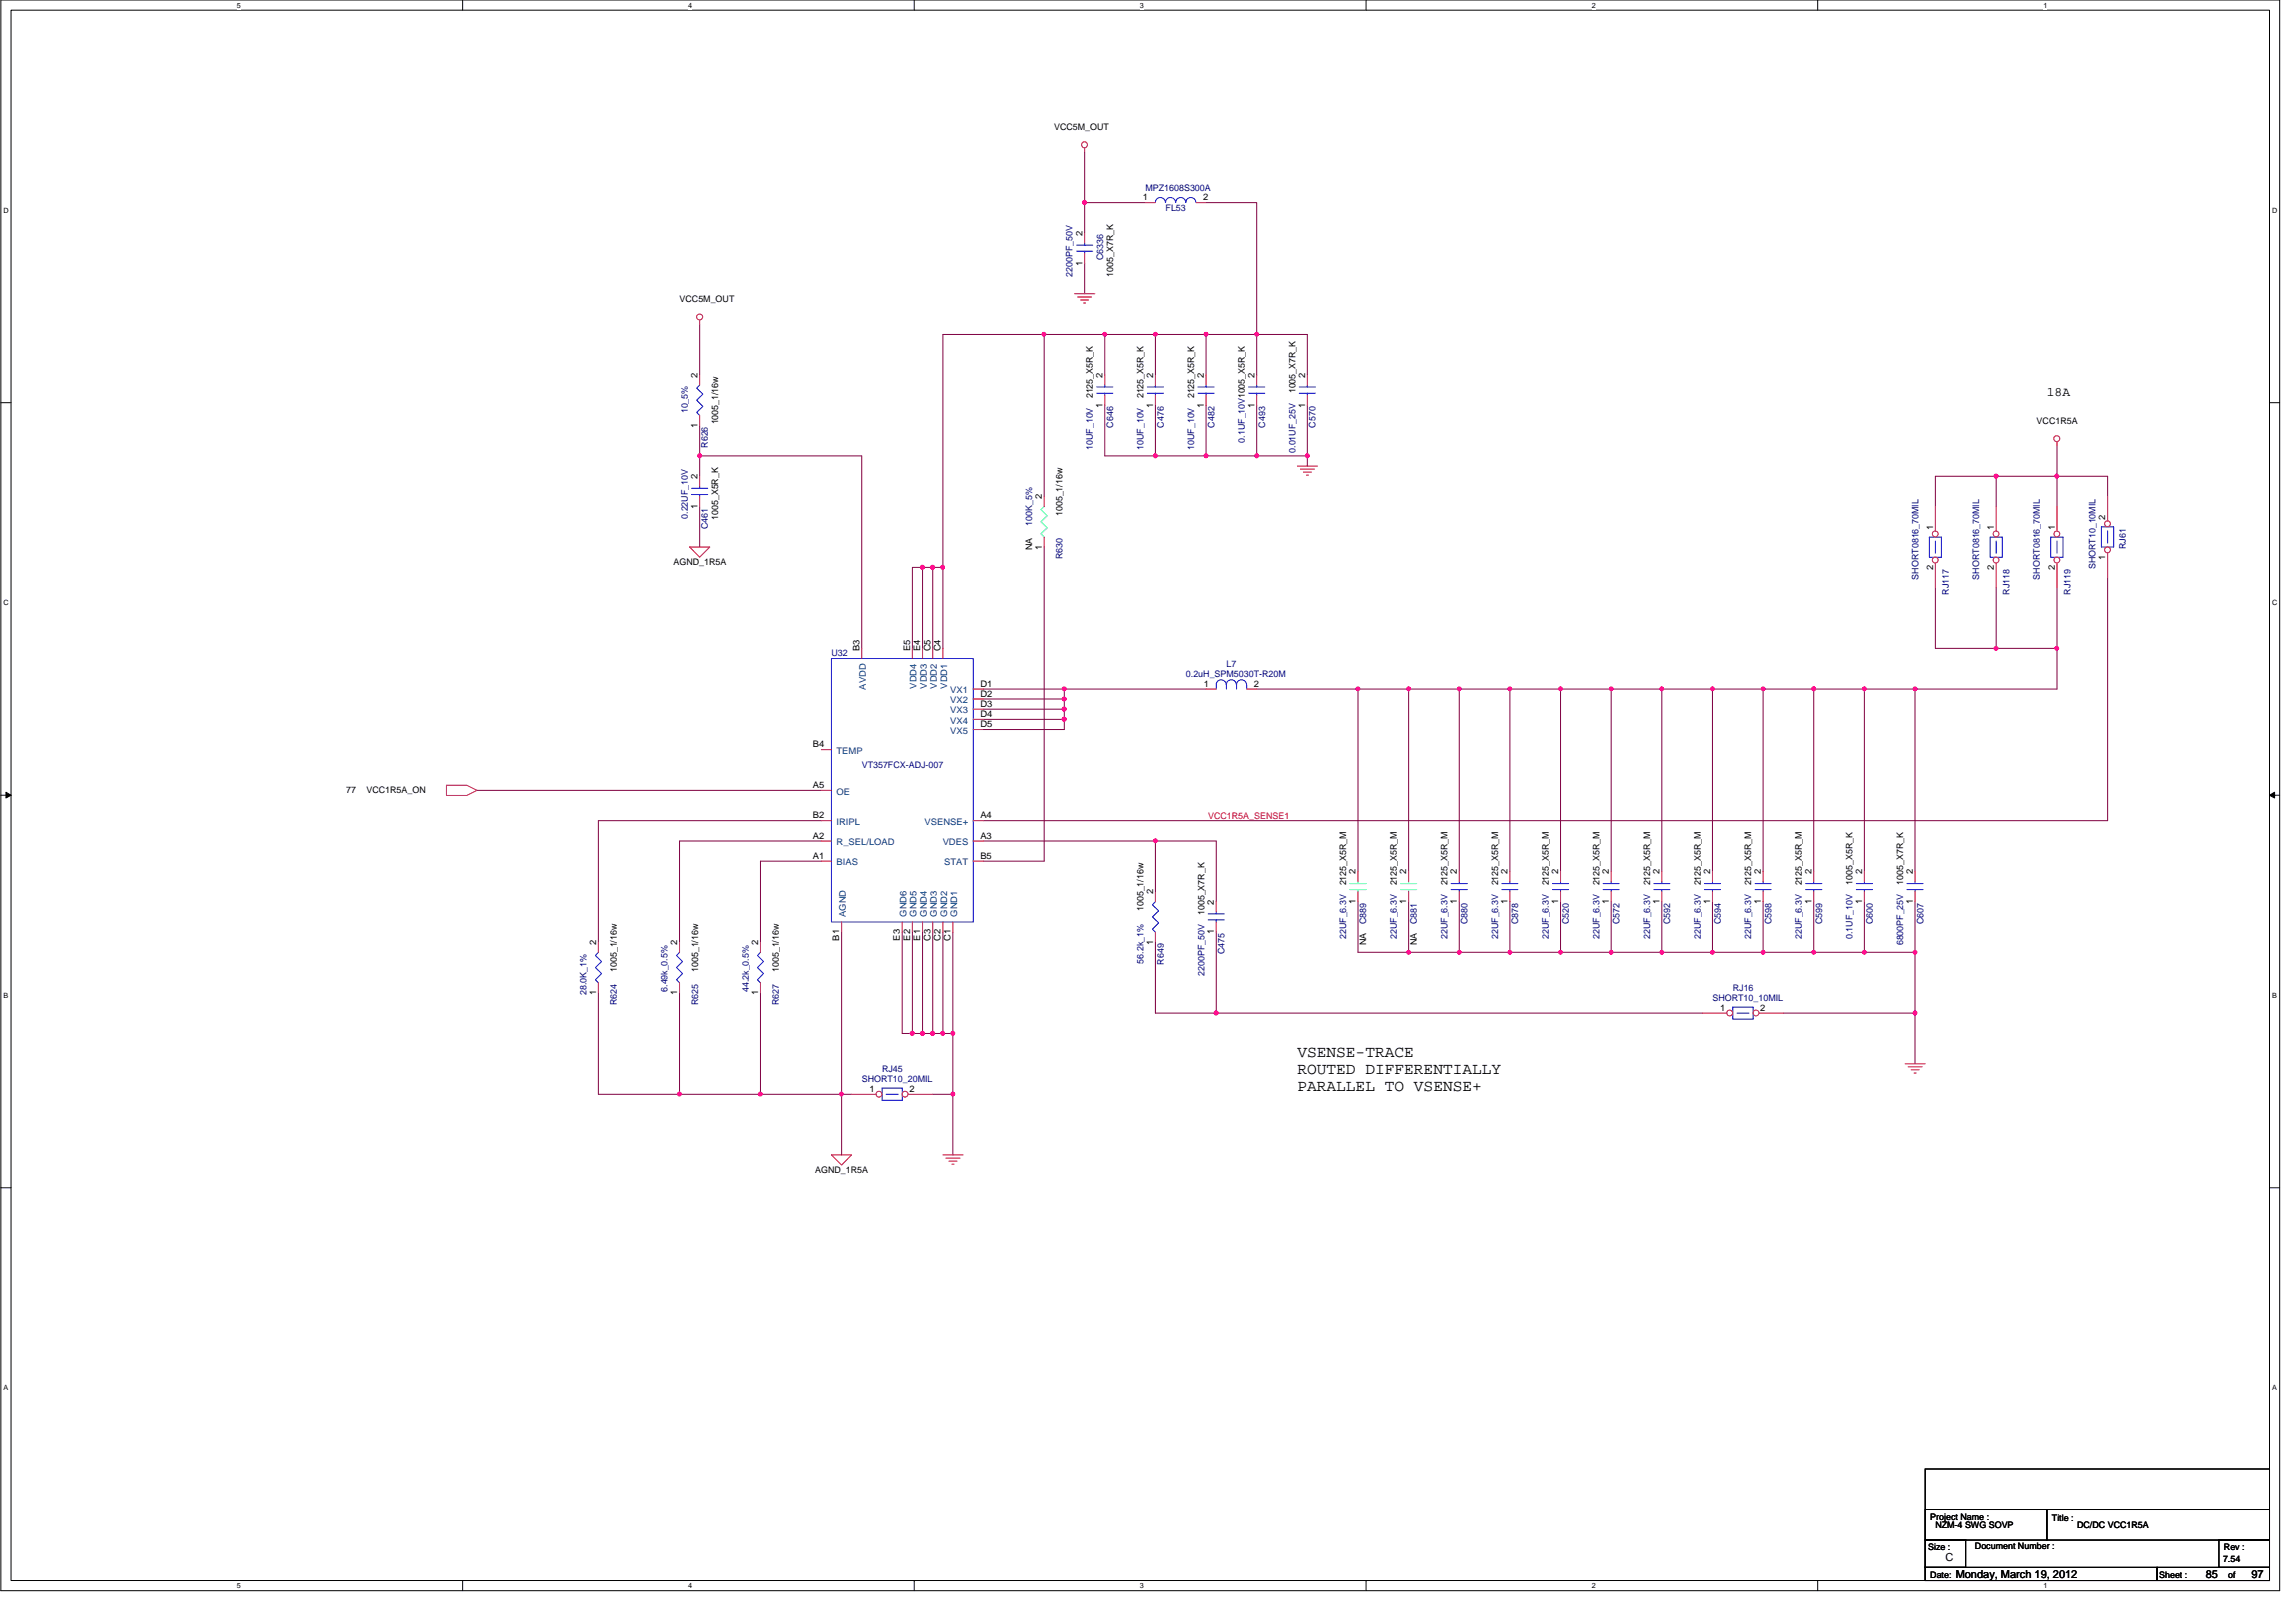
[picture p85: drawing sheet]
<svg xmlns="http://www.w3.org/2000/svg" width="420mm" height="297mm" viewBox="0 0 420 297" stroke-linecap="round" stroke-linejoin="round" font-family="sans-serif">
<defs><g id="words">
<g font-size="3">
<text x="237.5" y="193.4">VSENSE-TRACE</text>
<text x="237.5" y="196.6">ROUTED DIFFERENTIALLY</text>
<text x="237.5" y="199.7">PARALLEL TO VSENSE+</text>
</g>
<text font-size="2.4" x="374.7" y="72.4">18A</text>
<g font-size="2">
<text x="356.2" y="285.6">C</text>
<text x="358" y="288.8">Monday, March 19, 2012</text>
<text x="403.8" y="288.8">85</text>
<text x="412.2" y="288.8">97</text>
</g>
<g font-size="1.7">
<text x="193" y="23.7">VCC5M_OUT</text>
<text x="209.2" y="36.7">1</text>
<text x="220.3" y="36.7">2</text>
<text x="198.2" y="43.2" transform="rotate(-90 198.2 43.2)">2</text>
<text x="198.2" y="48.6" transform="rotate(-90 198.2 48.6)">1</text>
<text x="203.8" y="50.6" transform="rotate(-90 203.8 50.6)">1005_X7R_K</text>
<text x="124.4" y="55.2">VCC5M_OUT</text>
<text x="127.7" y="69.2" transform="rotate(-90 127.7 69.2)">2</text>
<text x="201.8" y="69.2" transform="rotate(-90 201.8 69.2)">2</text>
<text x="211.1" y="69.2" transform="rotate(-90 211.1 69.2)">2</text>
<text x="220.4" y="69.2" transform="rotate(-90 220.4 69.2)">2</text>
<text x="229.6" y="69.2" transform="rotate(-90 229.6 69.2)">2</text>
<text x="237.2" y="72" transform="rotate(-90 237.2 72)">1005_X7R_K</text>
<text x="238.9" y="69.2" transform="rotate(-90 238.9 69.2)">2</text>
<text x="131.5" y="77.7" transform="rotate(-90 131.5 77.7)">1005_1/16w</text>
<text x="200.1" y="72.9" transform="rotate(-90 200.1 72.9)">2125_X5R_K</text>
<text x="201.8" y="74.6" transform="rotate(-90 201.8 74.6)">1</text>
<text x="209.4" y="72.9" transform="rotate(-90 209.4 72.9)">2125_X5R_K</text>
<text x="211.1" y="74.6" transform="rotate(-90 211.1 74.6)">1</text>
<text x="218.6" y="72.9" transform="rotate(-90 218.6 72.9)">2125_X5R_K</text>
<text x="220.4" y="74.6" transform="rotate(-90 220.4 74.6)">1</text>
<text x="229.6" y="74.6" transform="rotate(-90 229.6 74.6)">1</text>
<text x="238.9" y="74.6" transform="rotate(-90 238.9 74.6)">1</text>
<text x="372.9" y="77.5">VCC1R5A</text>
<text x="127.7" y="78.3" transform="rotate(-90 127.7 78.3)">1</text>
<text x="127.7" y="87.7" transform="rotate(-90 127.7 87.7)">2</text>
<text x="127.7" y="93.1" transform="rotate(-90 127.7 93.1)">1</text>
<text x="131.5" y="95.1" transform="rotate(-90 131.5 95.1)">1005_X5R_K</text>
<text x="190.7" y="91.4" transform="rotate(-90 190.7 91.4)">2</text>
<text x="194.5" y="94.4" transform="rotate(-90 194.5 94.4)">1005_1/16w</text>
<text x="385.4" y="95.1" transform="rotate(-90 385.4 95.1)">2</text>
<text x="189" y="100.7" transform="rotate(-90 189 100.7)">NA</text>
<text x="190.7" y="100.6" transform="rotate(-90 190.7 100.6)">1</text>
<text x="353.9" y="97" transform="rotate(-90 353.9 97)">1</text>
<text x="365" y="97" transform="rotate(-90 365 97)">1</text>
<text x="376.2" y="97" transform="rotate(-90 376.2 97)">1</text>
<text x="123.3" y="103.5">AGND_1R5A</text>
<text x="353.9" y="104.3" transform="rotate(-90 353.9 104.3)">2</text>
<text x="365" y="104.3" transform="rotate(-90 365 104.3)">2</text>
<text x="376.2" y="104.3" transform="rotate(-90 376.2 104.3)">2</text>
<text x="385.4" y="102.4" transform="rotate(-90 385.4 102.4)">1</text>
<text x="157.3" y="119.2" transform="rotate(-90 157.3 119.2)">B3</text>
<text x="166.6" y="119.2" transform="rotate(-90 166.6 119.2)">E5</text>
<text x="168.5" y="119.2" transform="rotate(-90 168.5 119.2)">E4</text>
<text x="170.3" y="119.2" transform="rotate(-90 170.3 119.2)">C5</text>
<text x="172.2" y="119.2" transform="rotate(-90 172.2 119.2)">C4</text>
<text x="179.5" y="125.7">D1</text>
<text x="220.4" y="125.7">1</text>
<text x="229.6" y="125.7">2</text>
<text x="179.5" y="127.5">D2</text>
<text x="179.5" y="129.4">D3</text>
<text x="179.5" y="131.2">D4</text>
<text x="148.8" y="136.8">B4</text>
<text x="179.5" y="133.1">D5</text>
<text x="63.4" y="145.2">77</text>
<text x="67.1" y="145.2">VCC1R5A_ON</text>
<text x="148.8" y="144.2">A5</text>
<text x="148.8" y="149.8">B2</text>
<text x="179.5" y="149.8">A4</text>
<text x="148.8" y="153.5">A2</text>
<text x="179.5" y="153.5">A3</text>
<text x="148.8" y="157.2">A1</text>
<text x="179.5" y="157.2">B5</text>
<text x="248.2" y="160" transform="rotate(-90 248.2 160)">2</text>
<text x="257.5" y="160" transform="rotate(-90 257.5 160)">2</text>
<text x="266.7" y="160" transform="rotate(-90 266.7 160)">2</text>
<text x="276" y="160" transform="rotate(-90 276 160)">2</text>
<text x="285.3" y="160" transform="rotate(-90 285.3 160)">2</text>
<text x="294.5" y="160" transform="rotate(-90 294.5 160)">2</text>
<text x="303.8" y="160" transform="rotate(-90 303.8 160)">2</text>
<text x="313.1" y="160" transform="rotate(-90 313.1 160)">2</text>
<text x="322.4" y="160" transform="rotate(-90 322.4 160)">2</text>
<text x="331.6" y="160" transform="rotate(-90 331.6 160)">2</text>
<text x="339.2" y="161.9" transform="rotate(-90 339.2 161.9)">1005_X5R_K</text>
<text x="340.9" y="160" transform="rotate(-90 340.9 160)">2</text>
<text x="348.4" y="161.9" transform="rotate(-90 348.4 161.9)">1005_X7R_K</text>
<text x="350.2" y="160" transform="rotate(-90 350.2 160)">2</text>
<text x="209.4" y="166.7" transform="rotate(-90 209.4 166.7)">1005_1/16w</text>
<text x="211.1" y="163.7" transform="rotate(-90 211.1 163.7)">2</text>
<text x="220.5" y="167.4" transform="rotate(-90 220.5 167.4)">1005_X7R_K</text>
<text x="222.2" y="165.6" transform="rotate(-90 222.2 165.6)">2</text>
<text x="246.5" y="162.1" transform="rotate(-90 246.5 162.1)">2125_X5R_M</text>
<text x="248.2" y="165.5" transform="rotate(-90 248.2 165.5)">1</text>
<text x="255.7" y="162.1" transform="rotate(-90 255.7 162.1)">2125_X5R_M</text>
<text x="257.5" y="165.5" transform="rotate(-90 257.5 165.5)">1</text>
<text x="265" y="162.1" transform="rotate(-90 265 162.1)">2125_X5R_M</text>
<text x="266.7" y="165.5" transform="rotate(-90 266.7 165.5)">1</text>
<text x="274.3" y="162.1" transform="rotate(-90 274.3 162.1)">2125_X5R_M</text>
<text x="276" y="165.5" transform="rotate(-90 276 165.5)">1</text>
<text x="283.5" y="162.1" transform="rotate(-90 283.5 162.1)">2125_X5R_M</text>
<text x="285.3" y="165.5" transform="rotate(-90 285.3 165.5)">1</text>
<text x="292.8" y="162.1" transform="rotate(-90 292.8 162.1)">2125_X5R_M</text>
<text x="294.5" y="165.5" transform="rotate(-90 294.5 165.5)">1</text>
<text x="302.1" y="162.1" transform="rotate(-90 302.1 162.1)">2125_X5R_M</text>
<text x="303.8" y="165.5" transform="rotate(-90 303.8 165.5)">1</text>
<text x="311.4" y="162.1" transform="rotate(-90 311.4 162.1)">2125_X5R_M</text>
<text x="313.1" y="165.5" transform="rotate(-90 313.1 165.5)">1</text>
<text x="320.6" y="162.1" transform="rotate(-90 320.6 162.1)">2125_X5R_M</text>
<text x="322.4" y="165.5" transform="rotate(-90 322.4 165.5)">1</text>
<text x="329.9" y="162.1" transform="rotate(-90 329.9 162.1)">2125_X5R_M</text>
<text x="331.6" y="165.5" transform="rotate(-90 331.6 165.5)">1</text>
<text x="340.9" y="165.5" transform="rotate(-90 340.9 165.5)">1</text>
<text x="350.2" y="165.5" transform="rotate(-90 350.2 165.5)">1</text>
<text x="109.1" y="173" transform="rotate(-90 109.1 173)">2</text>
<text x="124" y="173" transform="rotate(-90 124 173)">2</text>
<text x="138.8" y="173" transform="rotate(-90 138.8 173)">2</text>
<text x="153.7" y="172.2" transform="rotate(-90 153.7 172.2)">B1</text>
<text x="164.7" y="172.2" transform="rotate(-90 164.7 172.2)">E3</text>
<text x="166.6" y="172.2" transform="rotate(-90 166.6 172.2)">E2</text>
<text x="168.5" y="172.2" transform="rotate(-90 168.5 172.2)">E1</text>
<text x="170.3" y="172.3" transform="rotate(-90 170.3 172.3)">C3</text>
<text x="172.2" y="172.3" transform="rotate(-90 172.2 172.3)">C2</text>
<text x="174" y="172.3" transform="rotate(-90 174 172.3)">C1</text>
<text x="211.1" y="172.9" transform="rotate(-90 211.1 172.9)">1</text>
<text x="222.2" y="171" transform="rotate(-90 222.2 171)">1</text>
<text x="250.1" y="173" transform="rotate(-90 250.1 173)">NA</text>
<text x="259.4" y="173" transform="rotate(-90 259.4 173)">NA</text>
<text x="112.9" y="177.8" transform="rotate(-90 112.9 177.8)">1005_1/16w</text>
<text x="127.8" y="177.8" transform="rotate(-90 127.8 177.8)">1005_1/16w</text>
<text x="142.6" y="177.8" transform="rotate(-90 142.6 177.8)">1005_1/16w</text>
<text x="109.1" y="182.2" transform="rotate(-90 109.1 182.2)">1</text>
<text x="124" y="182.2" transform="rotate(-90 124 182.2)">1</text>
<text x="138.8" y="182.2" transform="rotate(-90 138.8 182.2)">1</text>
<text x="314.9" y="185">1</text>
<text x="322.3" y="185">2</text>
<text x="159.2" y="199.9">1</text>
<text x="166.5" y="199.9">2</text>
<text x="149.3" y="214.7">AGND_1R5A</text>
<text x="353.4" y="278.1">Project Name :</text>
<text x="354.3" y="279.6">NZM-4 SWG SOVP</text>
<text x="375.7" y="278.3">Title :</text>
<text x="380.3" y="279.6">DC/DC VCC1R5A</text>
<text x="353" y="283.7">Size :</text>
<text x="361.6" y="283.5">Document Number :</text>
<text x="407" y="285.9">7.54</text>
<text x="407.1" y="283.7">Rev :</text>
<text x="353.4" y="288.7">Date:</text>
<text x="395.3" y="288.7">Sheet :</text>
<text x="407.9" y="288.7">of</text>
</g>
<g font-size="1.7" fill="#000080">
<text x="209.7" y="34.9">MPZ1608S300A</text>
<text x="213.4" y="38.6">FL53</text>
<text x="202" y="47.7" transform="rotate(-90 202 47.7)">C6336</text>
<text x="196.4" y="50.6" transform="rotate(-90 196.4 50.6)">2200PF_50V</text>
<text x="125.9" y="75.6" transform="rotate(-90 125.9 75.6)">10_5%</text>
<text x="129.6" y="82" transform="rotate(-90 129.6 82)">R626</text>
<text x="200.1" y="82.3" transform="rotate(-90 200.1 82.3)">10UF_10V</text>
<text x="203.8" y="78.3" transform="rotate(-90 203.8 78.3)">C646</text>
<text x="209.4" y="82.3" transform="rotate(-90 209.4 82.3)">10UF_10V</text>
<text x="213.1" y="78.3" transform="rotate(-90 213.1 78.3)">C476</text>
<text x="218.6" y="82.3" transform="rotate(-90 218.6 82.3)">10UF_10V</text>
<text x="222.3" y="78.3" transform="rotate(-90 222.3 78.3)">C482</text>
<text x="227.9" y="81" transform="rotate(-90 227.9 81)">0.1UF_10V1005_X5R_K</text>
<text x="231.6" y="78.3" transform="rotate(-90 231.6 78.3)">C493</text>
<text x="237.2" y="82.9" transform="rotate(-90 237.2 82.9)">0.01UF_25V</text>
<text x="240.9" y="78.3" transform="rotate(-90 240.9 78.3)">C570</text>
<text x="125.9" y="95" transform="rotate(-90 125.9 95)">0.22UF_10V</text>
<text x="129.6" y="96.8" transform="rotate(-90 129.6 96.8)">C461</text>
<text x="189" y="96.2" transform="rotate(-90 189 96.2)">100K_5%</text>
<text x="389.2" y="100.5" transform="rotate(-90 389.2 100.5)">RJ61</text>
<text x="194.5" y="102.4" transform="rotate(-90 194.5 102.4)">R630</text>
<text x="351.2" y="106.1" transform="rotate(-90 351.2 106.1)">SHORT0816_70MIL</text>
<text x="362.3" y="106.1" transform="rotate(-90 362.3 106.1)">SHORT0816_70MIL</text>
<text x="373.5" y="106.1" transform="rotate(-90 373.5 106.1)">SHORT0816_70MIL</text>
<text x="383.7" y="104.2" transform="rotate(-90 383.7 104.2)">SHORT10_10MIL</text>
<text x="356.8" y="108.8" transform="rotate(-90 356.8 108.8)">RJ117</text>
<text x="367.9" y="108.8" transform="rotate(-90 367.9 108.8)">RJ118</text>
<text x="379" y="108.8" transform="rotate(-90 379 108.8)">RJ119</text>
<text x="152.2" y="120.1">U32</text>
<text x="217.1" y="123.9">0.2uH_SPM5030T-R20M</text>
<text x="224.5" y="122">L7</text>
<text x="157.8" y="140.5">VT357FCX-ADJ-007</text>
<text x="246.5" y="171.9" transform="rotate(-90 246.5 171.9)">22UF_6.3V</text>
<text x="250.1" y="169.1" transform="rotate(-90 250.1 169.1)">C889</text>
<text x="255.7" y="171.9" transform="rotate(-90 255.7 171.9)">22UF_6.3V</text>
<text x="259.4" y="169.1" transform="rotate(-90 259.4 169.1)">C881</text>
<text x="265" y="171.9" transform="rotate(-90 265 171.9)">22UF_6.3V</text>
<text x="268.7" y="169.1" transform="rotate(-90 268.7 169.1)">C880</text>
<text x="274.3" y="171.9" transform="rotate(-90 274.3 171.9)">22UF_6.3V</text>
<text x="277.9" y="169.1" transform="rotate(-90 277.9 169.1)">C878</text>
<text x="283.5" y="171.9" transform="rotate(-90 283.5 171.9)">22UF_6.3V</text>
<text x="287.2" y="169.1" transform="rotate(-90 287.2 169.1)">C520</text>
<text x="292.8" y="171.9" transform="rotate(-90 292.8 171.9)">22UF_6.3V</text>
<text x="296.5" y="169.1" transform="rotate(-90 296.5 169.1)">C572</text>
<text x="302.1" y="171.9" transform="rotate(-90 302.1 171.9)">22UF_6.3V</text>
<text x="305.8" y="169.1" transform="rotate(-90 305.8 169.1)">C592</text>
<text x="311.4" y="171.9" transform="rotate(-90 311.4 171.9)">22UF_6.3V</text>
<text x="315" y="169.1" transform="rotate(-90 315 169.1)">C594</text>
<text x="320.6" y="171.9" transform="rotate(-90 320.6 171.9)">22UF_6.3V</text>
<text x="324.3" y="169.1" transform="rotate(-90 324.3 169.1)">C598</text>
<text x="329.9" y="171.9" transform="rotate(-90 329.9 171.9)">22UF_6.3V</text>
<text x="333.6" y="169.1" transform="rotate(-90 333.6 169.1)">C599</text>
<text x="339.2" y="171.9" transform="rotate(-90 339.2 171.9)">0.1UF_10V</text>
<text x="342.8" y="169.1" transform="rotate(-90 342.8 169.1)">C600</text>
<text x="348.4" y="173" transform="rotate(-90 348.4 173)">6800PF_25V</text>
<text x="352.1" y="169.1" transform="rotate(-90 352.1 169.1)">C607</text>
<text x="209.4" y="176.4" transform="rotate(-90 209.4 176.4)">56.2k_1%</text>
<text x="213.1" y="176.5" transform="rotate(-90 213.1 176.5)">R649</text>
<text x="220.5" y="178.6" transform="rotate(-90 220.5 178.6)">2200PF_50V</text>
<text x="224.2" y="174.7" transform="rotate(-90 224.2 174.7)">C475</text>
<text x="107.4" y="182.1" transform="rotate(-90 107.4 182.1)">28.0K_1%</text>
<text x="112.9" y="183.9" transform="rotate(-90 112.9 183.9)">R624</text>
<text x="122.2" y="181.5" transform="rotate(-90 122.2 181.5)">6.49k_0.5%</text>
<text x="127.8" y="183.9" transform="rotate(-90 127.8 183.9)">R625</text>
<text x="137.1" y="181.5" transform="rotate(-90 137.1 181.5)">44.2k_0.5%</text>
<text x="142.6" y="183.9" transform="rotate(-90 142.6 183.9)">R627</text>
<text x="313.5" y="183.2">SHORT10_10MIL</text>
<text x="317.2" y="181.4">RJ16</text>
<text x="161.5" y="196.2">RJ45</text>
<text x="157.8" y="198">SHORT10_20MIL</text>
</g>
<g font-size="1.7" fill="#004080">
<text x="158.5" y="126.2" transform="rotate(-90 158.5 126.2)">AVDD</text>
<text x="167.8" y="126" transform="rotate(-90 167.8 126)">VDD4</text>
<text x="169.7" y="126" transform="rotate(-90 169.7 126)">VDD3</text>
<text x="171.5" y="126" transform="rotate(-90 171.5 126)">VDD2</text>
<text x="173.4" y="126" transform="rotate(-90 173.4 126)">VDD1</text>
<text x="174" y="126.9">VX1</text>
<text x="174" y="128.7">VX2</text>
<text x="174" y="130.6">VX3</text>
<text x="153.2" y="138">TEMP</text>
<text x="174" y="132.4">VX4</text>
<text x="174" y="134.3">VX5</text>
<text x="153.2" y="145.4">OE</text>
<text x="153.2" y="151">IRIPL</text>
<text x="153.2" y="154.7">R_SEL/LOAD</text>
<text x="169.3" y="151">VSENSE+</text>
<text x="172.6" y="154.7">VDES</text>
<text x="153.2" y="158.4">BIAS</text>
<text x="172.8" y="158.4">STAT</text>
<text x="154.8" y="167.8" transform="rotate(-90 154.8 167.8)">AGND</text>
<text x="165.9" y="167.8" transform="rotate(-90 165.9 167.8)">GND6</text>
<text x="167.8" y="167.8" transform="rotate(-90 167.8 167.8)">GND5</text>
<text x="169.7" y="167.8" transform="rotate(-90 169.7 167.8)">GND4</text>
<text x="171.5" y="167.8" transform="rotate(-90 171.5 167.8)">GND3</text>
<text x="173.4" y="167.8" transform="rotate(-90 173.4 167.8)">GND2</text>
<text x="175.2" y="167.8" transform="rotate(-90 175.2 167.8)">GND1</text>
</g>
<text font-size="1.7" fill="#f00" x="221.2" y="149.8">VCC1R5A_SENSE1</text>
<g font-size="1.3">
<text x="43.3" y="1.4">5</text>
<text x="126" y="1.4">4</text>
<text x="208.7" y="1.4">3</text>
<text x="291.4" y="1.4">2</text>
<text x="374.1" y="1.4">1</text>
<text x=".6" y="38.9">D</text>
<text x="416" y="38.9">D</text>
<text x=".6" y="110.8">C</text>
<text x="416" y="110.8">C</text>
<text x=".6" y="182.6">B</text>
<text x="416" y="182.6">B</text>
<text x=".6" y="254.5">A</text>
<text x="416" y="254.5">A</text>
<text x="43.3" y="290.7">5</text>
<text x="126" y="290.7">4</text>
<text x="208.7" y="290.7">3</text>
<text x="291.4" y="290.7">2</text>
<text x="374.1" y="290.7">1</text>
</g>
</g></defs>
<path d="M.2 0h417.2v291.1h-417.2zM2 1.9h413.5v287.4h-413.5z" fill="none" stroke="#000" stroke-width=".18"/>
<g fill="#fff">
<path d="M43.3 .2h.8v1.5h-.8z"/>
<path d="M43.3 289.5h.8v1.5h-.8z"/>
</g>
<path d="M84.7 0v1.9M84.7 289.3v1.8" fill="none" stroke="#000" stroke-width=".18"/>
<g fill="#fff">
<path d="M126 .2h.7v1.5h-.7z"/>
<path d="M126 289.5h.7v1.5h-.7z"/>
</g>
<path d="M167.4 0v1.9M167.4 289.3v1.8" fill="none" stroke="#000" stroke-width=".18"/>
<g fill="#fff">
<path d="M208.7 .2h.7v1.5h-.7z"/>
<path d="M208.7 289.5h.7v1.5h-.7z"/>
</g>
<path d="M250.1 0v1.9M250.1 289.3v1.8" fill="none" stroke="#000" stroke-width=".18"/>
<g fill="#fff">
<path d="M291.4 .2h.7v1.5h-.7z"/>
<path d="M291.4 289.5h.7v1.5h-.7z"/>
</g>
<path d="M332.8 0v1.9M332.8 289.3v1.8" fill="none" stroke="#000" stroke-width=".18"/>
<g fill="#fff">
<path d="M374.1 .2h.7v1.5h-.7z"/>
<path d="M374.1 289.5h.7v1.5h-.7z"/>
<path d="M.6 37.8h1v1.4h-1z"/>
<path d="M416 37.8h.9v1.4h-.9z"/>
<path d="M.6 109.6h1v1.5h-1z"/>
<path d="M416 109.6h.9v1.5h-.9z"/>
</g>
<path d="M.2 73.7h1.8M415.5 73.7h1.9" fill="none" stroke="#000" stroke-width=".18"/>
<g fill="#fff">
<path d="M.6 181.4h.9v1.5h-.9z"/>
<path d="M416 181.4h.8v1.5h-.8z"/>
</g>
<path d="M.2 145.5h1.8M415.5 145.5h1.9" fill="none" stroke="#000" stroke-width=".18"/>
<path d="M1.1 145l.9 .5-.9 .5zM415.5 145.5l.9-.5v1z" fill="#000" stroke="#000" stroke-width=".18"/>
<g fill="#fff">
<path d="M.6 253.3h.8v1.5h-.8z"/>
<path d="M416 253.3h.8v1.5h-.8z"/>
</g>
<path d="M.2 217.4h1.8M415.5 217.4h1.9M352.5 276.3h22.2v5.6h-22.2zM352.5 268.9h63v20.4h-63zM374.7 276.3h40.8v5.6h-40.8zM352.5 281.9h7.4v5h-7.4zM352.5 286.9h42.4v2.4h-42.4zM394.9 286.9h20.6v2.4h-20.6zM406.2 281.9h9.3v5h-9.3z" fill="none" stroke="#000" stroke-width=".18"/>
<g fill="none" stroke="#800040" stroke-width=".18">
<path d="M198.6 27.8v9.3h11.1M198.6 37.1v5.6M220.8 37.1h9.3v24.1h9.2v7.4M128.1 59.4v9.2M198.6 48.2v5.6M128.1 77.9v5.5M191.2 61.2h-18.6v42.6M191.2 61.2v29.6M191.2 61.2h11.1M202.3 61.2h9.2v7.4M202.3 74.2v9.2h9.2M202.3 61.2v7.4"/>
<path d="M211.5 74.2v9.2M211.5 61.2h9.3v7.4M220.8 74.2v9.2M220.8 61.2h9.3v7.4M230.1 74.2v9.2M239.3 74.2v9.2M128.1 83.4h29.7v35.3M128.1 83.4v3.8M128.1 92.7v7.4M211.5 83.4h9.3M220.8 83.4h9.3M230.1 83.4h9.2"/>
<path d="M239.3 83.4v1.9M365.5 87.2h11.1M365.5 87.2v5.5M365.5 87.2h-11.2v5.5M376.6 87.2v5.5M376.6 81.6v5.6M376.6 87.2h9.3v3.6M168.9 103.8v14.9M170.8 103.8h1.8M170.8 103.8v14.9M170.8 103.8h-3.8v14.9M172.6 103.8v14.9"/>
<path d="M191.2 100.1v57.5h-11.2M354.3 107.6v11.1h11.2M365.5 118.7h11.1M365.5 107.6v11.1M376.6 107.6v11.1M376.6 118.7v7.4h-26M385.9 105.7v44.5h-205.9M180 126.1h14.8M180 131.7h14.8M180 129.8h14.8M180 127.9h14.8M194.8 126.1h26"/>
<path d="M194.8 127.9v1.9M194.8 126.1v1.8M194.8 129.8v1.9M194.8 131.7v1.8h-14.8M230.1 126.1h18.5M248.6 126.1h9.3M248.6 126.1v33.4M257.9 126.1h18.5M257.9 126.1v33.4M267.2 126.1v33.4M276.4 126.1v33.4M276.4 126.1h9.3"/>
<path d="M285.7 126.1h9.3M285.7 126.1v33.4M295 126.1v33.4M295 126.1h9.2M304.2 126.1h9.3M304.2 126.1v33.4M313.5 126.1v33.4M313.5 126.1h9.3M322.8 126.1h9.3M322.8 126.1v33.4M332.1 126.1v33.4M332.1 126.1h9.2"/>
<path d="M341.3 126.1h9.3v33.4M341.3 126.1v33.4M87.3 144.7h63.1M150.4 157.6h-11.2v14.9M150.4 153.9h-26v18.6M150.4 150.2h-40.9v22.3M180 153.9h31.5M211.5 153.9v9.3M211.5 153.9h11.2v11.1M154.1 170.6v29.7M165.2 170.6v18.5h1.8M167 170.6v18.5"/>
<path d="M168.9 170.6v18.5M170.8 170.6v18.5M172.6 170.6v18.5M174.4 170.6v18.5M211.5 172.5v12.9h11.2M222.7 170.6v14.8M248.6 165v9.3h9.3M257.9 165v9.3M257.9 174.3h9.3M267.2 174.3h9.2M267.2 165v9.3M276.4 165v9.3"/>
<path d="M276.4 174.3h9.3M285.7 174.3h9.3M285.7 165v9.3M295 165v9.3h9.2M304.2 174.3h9.3M304.2 165v9.3M313.5 165v9.3M313.5 174.3h9.3M322.8 174.3h9.3M322.8 165v9.3M332.1 165v9.3M332.1 174.3h9.2"/>
<path d="M341.3 174.3h9.3M341.3 165v9.3M350.6 174.3v11.1M350.6 165v9.3M109.5 181.7v18.6h14.9M124.4 181.7v18.6M139.2 181.7v18.6M167 189.1h1.9M168.9 189.1h1.9M170.8 189.1h1.8M172.6 189.1h1.8v11.2M222.7 185.4h89"/>
<path d="M326.5 185.4h24.1M350.6 185.4v9.3M124.4 200.3h14.8M139.2 200.3h14.9M154.1 200.3v11.1M154.1 200.3h1.8M170.8 200.3h3.6M174.4 200.3v11.1"/>
</g>
<g fill="#f0f" stroke="#f0f" stroke-width=".18">
<circle cx="172.6" cy="103.8" r=".35"/>
<circle cx="170.7" cy="103.8" r=".37"/>
<circle cx="194.8" cy="127.9" r=".36"/>
<circle cx="313.5" cy="126.1" r=".34"/>
<circle cx="174.4" cy="200.2" r=".34"/>
<circle cx="194.8" cy="129.8" r=".37"/>
<circle cx="295" cy="174.3" r=".34"/>
<circle cx="304.2" cy="174.3" r=".34"/>
<circle cx="313.5" cy="174.3" r=".34"/>
<circle cx="341.3" cy="174.3" r=".34"/>
<circle cx="332" cy="174.3" r=".34"/>
<circle cx="167" cy="189.1" r=".37"/>
<circle cx="154" cy="200.2" r=".34"/>
<circle cx="230.1" cy="61.2" r=".34"/>
<circle cx="194.8" cy="126.1" r=".36"/>
<circle cx="194.8" cy="131.6" r=".37"/>
<circle cx="376.5" cy="87.1" r=".35"/>
<circle cx="365.4" cy="87.1" r=".37"/>
<circle cx="376.5" cy="118.7" r=".34"/>
<circle cx="350.6" cy="174.3" r=".34"/>
<circle cx="285.7" cy="126.1" r=".34"/>
<circle cx="295" cy="126.1" r=".34"/>
<circle cx="304.2" cy="126.1" r=".34"/>
<circle cx="322.8" cy="126.1" r=".34"/>
<circle cx="350.6" cy="126.1" r=".34"/>
<circle cx="332" cy="126.1" r=".34"/>
<circle cx="322.8" cy="174.3" r=".34"/>
<circle cx="350.6" cy="185.4" r=".35"/>
<circle cx="191.1" cy="61.2" r=".34"/>
<circle cx="341.3" cy="126.1" r=".34"/>
<circle cx="222.6" cy="185.4" r=".37"/>
<circle cx="139.2" cy="200.2" r=".36"/>
<circle cx="124.4" cy="200.2" r=".36"/>
<circle cx="211.5" cy="153.9" r=".34"/>
<circle cx="239.3" cy="83.4" r=".35"/>
<circle cx="220.8" cy="61.2" r=".34"/>
<circle cx="211.5" cy="61.2" r=".34"/>
<circle cx="202.3" cy="61.2" r=".34"/>
<circle cx="230.1" cy="83.4" r=".35"/>
<circle cx="220.8" cy="83.4" r=".35"/>
<circle cx="168.9" cy="103.8" r=".37"/>
<circle cx="170.7" cy="189.1" r=".37"/>
<circle cx="172.6" cy="189.1" r=".35"/>
<circle cx="174.4" cy="189.1" r=".35"/>
<circle cx="168.9" cy="189.1" r=".37"/>
<circle cx="211.5" cy="83.4" r=".35"/>
<circle cx="285.7" cy="174.3" r=".34"/>
<circle cx="276.4" cy="174.3" r=".34"/>
<circle cx="267.2" cy="126.1" r=".34"/>
<circle cx="276.4" cy="126.1" r=".34"/>
<circle cx="267.2" cy="174.3" r=".34"/>
<circle cx="257.9" cy="174.3" r=".34"/>
<circle cx="248.6" cy="126.1" r=".34"/>
<circle cx="257.9" cy="126.1" r=".34"/>
<circle cx="365.4" cy="118.7" r=".36"/>
<circle cx="198.5" cy="37.1" r=".37"/>
<circle cx="128.1" cy="83.4" r=".35"/>
</g>
<g fill="none" stroke="#f00" stroke-width=".18">
<path d="M198.6 27.1v.7M128.1 58.6v.8M196.7 53.8h3.7M197.3 54.4h2.5M197.8 54.9h1.5M198.4 55.5h.3M237.5 85.3h3.7M238.1 85.9h2.6M238.6 86.4h1.5M239.2 87h.4M376.6 80.9v.7M126.3 100.1h3.7l-1.9 1.9z"/>
<path d="M81.7 143.7h3.8l1.8 1-1.8 .9h-3.8zM348.8 194.7h3.7M349.3 195.2h2.6M349.9 195.8h1.5M350.4 196.4h.4M152.2 211.4h3.7l-1.8 1.8zM172.6 211.4h3.7M173.2 212h2.6M173.7 212.5h1.5M174.3 213.1h.4"/>
<circle cx="198.5" cy="26.5" r=".55"/>
<circle cx="128.1" cy="58" r=".55"/>
<circle cx="376.5" cy="80.3" r=".55"/>
</g>
<path d="M384.7 96.4h2.3v3.7h-2.3zM385.9 97.2v2.2" fill="none" stroke="#00f" stroke-width=".18"/>
<circle cx="385.8" cy="100.6" r=".54" fill="#fff" stroke="#f00" stroke-width=".18"/>
<path d="M385.9 101.2v4.5" fill="none" stroke="#f00" stroke-width=".18"/>
<circle cx="385.8" cy="95.9" r=".54" fill="#fff" stroke="#f00" stroke-width=".18"/>
<path d="M385.9 90.8v4.5" fill="none" stroke="#f00" stroke-width=".18"/>
<path d="M375.4 98.3h2.3v3.7h-2.3zM376.6 99v2.3" fill="none" stroke="#00f" stroke-width=".18"/>
<circle cx="376.6" cy="97.7" r=".54" fill="#fff" stroke="#f00" stroke-width=".18"/>
<path d="M376.6 92.7v4.5" fill="none" stroke="#f00" stroke-width=".18"/>
<circle cx="376.6" cy="102.5" r=".54" fill="#fff" stroke="#f00" stroke-width=".18"/>
<path d="M202.3 72.3v1.9M202.3 68.6v1.9M376.6 103.1v4.5" fill="none" stroke="#f00" stroke-width=".18"/>
<path d="M200.8 70.8h2.9M200.8 72h2.9M202.3 72v.3M202.3 70.5v.3M317.2 184.3h3.8v2.2h-3.8zM318 185.4h2.2" fill="none" stroke="#00f" stroke-width=".18"/>
<circle cx="316.7" cy="185.4" r=".54" fill="#fff" stroke="#f00" stroke-width=".18"/>
<path d="M311.7 185.4h4.4" fill="none" stroke="#f00" stroke-width=".18"/>
<circle cx="321.5" cy="185.4" r=".54" fill="#fff" stroke="#f00" stroke-width=".18"/>
<path d="M220.8 126.1h1.9M228.3 126.1h1.8M276.4 159.5v1.8M341.3 159.5v1.8M276.4 163.2v1.8M341.3 163.2v1.8M322.1 185.4h4.4" fill="none" stroke="#f00" stroke-width=".18"/>
<g fill="none" stroke="#00f" stroke-width=".18">
<path d="M222.7 125.3a.91 .91 0 0 1 .9-.9 .91 .91 0 0 1 .9 .9M222.7 125.3v.8M224.5 125.3a.91 .91 0 0 1 .9-.9 .91 .91 0 0 1 .9 .9M224.5 125.3v.8M226.4 125.3a.91 .91 0 0 1 .9-.9 .91 .91 0 0 1 .9 .9M226.4 125.3v.8M228.3 125.3v.8M274.9 161.7h3M274.9 162.8h3M276.4 162.8v.4M276.4 161.3v.4M339.8 161.7h3"/>
<path d="M339.8 162.8h3M341.3 162.8v.4M341.3 161.3v.4M161.5 199.1h3.7v2.3h-3.7zM162.2 200.3h2.3"/>
</g>
<circle cx="160.9" cy="200.3" r=".54" fill="#fff" stroke="#f00" stroke-width=".18"/>
<path d="M155.9 200.3h4.5" fill="none" stroke="#f00" stroke-width=".18"/>
<circle cx="165.7" cy="200.3" r=".54" fill="#fff" stroke="#f00" stroke-width=".18"/>
<g fill="none" stroke="#f00" stroke-width=".18">
<path d="M220.8 72.3v1.9M220.8 68.6v1.9M267.2 159.5v1.8M304.2 159.5v1.8M322.8 159.5v1.8M332.1 159.5v1.8M124.4 179.9v1.8M124.4 172.5v1.8M211.5 170.6v1.9M211.5 163.2v1.8M222.7 168.7v1.9M222.7 165v1.9"/>
<path d="M267.2 163.2v1.8M304.2 163.2v1.8M322.8 163.2v1.8M332.1 163.2v1.8M166.3 200.3h4.5"/>
</g>
<g fill="none" stroke="#00f" stroke-width=".18">
<path d="M219.3 70.8h3M219.3 72h3M220.8 72v.3M220.8 70.5v.3M364.4 98.3h2.2v3.7h-2.2zM365.5 99v2.3M124.4 174.3l-.5 .6 1.1 1.1-1.1 1.1 1.1 1.1-1.1 1.1 .5 .6M211.5 165l-.5 .6 1.1 1.1-1.1 1.1 1.1 1.1-1.1 1.2 .5 .5M221.2 167.3h2.9M221.2 168.4h2.9M222.7 168.4v.3M222.7 166.9v.4"/>
<path d="M265.7 162.8h2.9M265.7 161.7h2.9M267.2 162.8v.4M267.2 161.3v.4M302.8 162.8h2.9M302.8 161.7h2.9M304.2 162.8v.4M304.2 161.3v.4M321.3 161.7h3M321.3 162.8h3M322.8 162.8v.4M322.8 161.3v.4"/>
<path d="M330.6 161.7h2.9M330.6 162.8h2.9M332.1 162.8v.4M332.1 161.3v.4"/>
</g>
<circle cx="365.4" cy="97.7" r=".54" fill="#fff" stroke="#f00" stroke-width=".18"/>
<path d="M365.5 92.7v4.5" fill="none" stroke="#f00" stroke-width=".18"/>
<circle cx="365.4" cy="102.5" r=".54" fill="#fff" stroke="#f00" stroke-width=".18"/>
<g fill="none" stroke="#f00" stroke-width=".18">
<path d="M209.7 37.1h1.8M219 37.1h1.8M198.6 46.4v1.8M198.6 42.7v1.8M128.1 76v1.9M128.1 68.6v1.9M239.3 72.3v1.9M239.3 68.6v1.9M365.5 103.1v4.5M248.6 159.5v1.8M257.9 159.5v1.8M313.5 159.5v1.8"/>
<path d="M109.5 179.9v1.8M109.5 172.5v1.8M139.2 179.9v1.8M139.2 172.5v1.8M248.6 163.2v1.8M257.9 163.2v1.8M313.5 163.2v1.8"/>
</g>
<g fill="none" stroke="#00f" stroke-width=".18">
<path d="M213.3 37a.91 .91 0 0 0-.9-.8 .91 .91 0 0 0-.9 .8M215.2 37a.91 .91 0 0 0-.9-.8 .91 .91 0 0 0-.9 .8M217.1 37a.91 .91 0 0 0-.9-.8 .91 .91 0 0 0-.9 .8M218.9 37a.91 .91 0 0 0-.9-.8 .91 .91 0 0 0-.9 .8M197.1 44.9h3M197.1 46h3M198.6 46v.4M198.6 44.5v.4M128.1 70.5l-.6 .5 1.2 1.1-1.2 1.1 1.2 1.2-1.2 1.1 .6 .5M237.9 72h2.9M237.9 70.8h2.9M239.3 72v.3"/>
<path d="M239.3 70.5v.3M353.2 98.3h2.2v3.7h-2.2zM354.3 99v2.3M109.5 174.3l-.5 .6 1.1 1.1-1.1 1.1 1.1 1.1-1.1 1.1 .5 .6M139.2 174.3l-.5 .6 1.1 1.1-1.1 1.1 1.1 1.1-1.1 1.1 .5 .6M312 161.7h3M312 162.8h3M313.5 162.8v.4M313.5 161.3v.4"/>
</g>
<path d="M247.1 162.8h3M247.1 161.7h3M248.6 162.8v.4M248.6 161.3v.4M256.4 161.7h3M256.4 162.8h3M257.9 162.8v.4M257.9 161.3v.4" fill="none" stroke="#00ff80" stroke-width=".18"/>
<circle cx="354.3" cy="97.7" r=".54" fill="#fff" stroke="#f00" stroke-width=".18"/>
<path d="M354.3 92.7v4.5" fill="none" stroke="#f00" stroke-width=".18"/>
<circle cx="354.3" cy="102.5" r=".54" fill="#fff" stroke="#f00" stroke-width=".18"/>
<g fill="none" stroke="#f00" stroke-width=".18">
<path d="M211.5 72.3v1.9M211.5 68.6v1.9M230.1 72.3v1.9M230.1 68.6v1.9M128.1 90.8v1.9M128.1 87.2v1.8M191.2 98.3v1.8M191.2 90.8v1.9M157.8 118.7v1.8M167 118.7v1.8M168.9 118.7v1.8M170.8 118.7v1.8"/>
<path d="M172.6 118.7v1.8M354.3 103.1v4.5M150.4 137.2h1.8M178.2 126.1h1.8M178.2 127.9h1.8M178.2 129.8h1.8M178.2 131.7h1.8M178.2 133.5h1.8M150.4 157.6h1.8M150.4 144.7h1.8M150.4 150.2h1.8M150.4 153.9h1.8"/>
<path d="M178.2 150.2h1.8M178.2 153.9h1.8M178.2 157.6h1.8M285.7 159.5v1.8M295 159.5v1.8M350.6 159.5v1.8M154.1 168.7v1.9M165.2 168.7v1.9M167 168.7v1.9M168.9 168.7v1.9M170.8 168.7v1.9M172.6 168.7v1.9"/>
<path d="M174.4 168.7v1.9M285.7 163.2v1.8M295 163.2v1.8M350.6 163.2v1.8"/>
</g>
<g fill="none" stroke="#00f" stroke-width=".18">
<path d="M210 72h3M210 70.8h3M211.5 72v.3M211.5 70.5v.3M228.6 72h3M228.6 70.8h3M230.1 72v.3M230.1 70.5v.3M126.6 90.5h3M126.6 89.4h3M128.1 90.5v.3M128.1 89v.4"/>
<path d="M152.2 120.5h26v48.2h-26zM284.2 162.8h3M284.2 161.7h3M285.7 162.8v.4M285.7 161.3v.4M293.5 161.7h2.9M293.5 162.8h2.9M295 162.8v.4M295 161.3v.4M349.1 162.8h3M349.1 161.7h3M350.6 162.8v.4"/>
<path d="M350.6 161.3v.4"/>
</g>
<path d="M191.2 92.7l-.6 .6 1.1 1.1-1.1 1.1 1.1 1.1-1.1 1.1 .6 .6" fill="none" stroke="#00ff80" stroke-width=".18"/>
<g fill="#f0f" stroke="#f0f" stroke-width=".18">
<circle cx="172.6" cy="103.8" r=".35"/>
<circle cx="170.7" cy="103.8" r=".37"/>
<circle cx="194.8" cy="127.9" r=".36"/>
<circle cx="313.5" cy="126.1" r=".34"/>
<circle cx="174.4" cy="200.2" r=".34"/>
<circle cx="194.8" cy="129.8" r=".37"/>
<circle cx="295" cy="174.3" r=".34"/>
<circle cx="304.2" cy="174.3" r=".34"/>
<circle cx="313.5" cy="174.3" r=".34"/>
<circle cx="341.3" cy="174.3" r=".34"/>
<circle cx="332" cy="174.3" r=".34"/>
<circle cx="167" cy="189.1" r=".37"/>
<circle cx="154" cy="200.2" r=".34"/>
<circle cx="230.1" cy="61.2" r=".34"/>
<circle cx="194.8" cy="126.1" r=".36"/>
<circle cx="194.8" cy="131.6" r=".37"/>
<circle cx="376.5" cy="87.1" r=".35"/>
<circle cx="365.4" cy="87.1" r=".37"/>
<circle cx="376.5" cy="118.7" r=".34"/>
<circle cx="350.6" cy="174.3" r=".34"/>
<circle cx="285.7" cy="126.1" r=".34"/>
<circle cx="295" cy="126.1" r=".34"/>
<circle cx="304.2" cy="126.1" r=".34"/>
<circle cx="322.8" cy="126.1" r=".34"/>
<circle cx="350.6" cy="126.1" r=".34"/>
<circle cx="332" cy="126.1" r=".34"/>
<circle cx="322.8" cy="174.3" r=".34"/>
<circle cx="350.6" cy="185.4" r=".35"/>
<circle cx="191.1" cy="61.2" r=".34"/>
<circle cx="341.3" cy="126.1" r=".34"/>
<circle cx="222.6" cy="185.4" r=".37"/>
<circle cx="139.2" cy="200.2" r=".36"/>
<circle cx="124.4" cy="200.2" r=".36"/>
<circle cx="211.5" cy="153.9" r=".34"/>
<circle cx="239.3" cy="83.4" r=".35"/>
<circle cx="220.8" cy="61.2" r=".34"/>
<circle cx="211.5" cy="61.2" r=".34"/>
<circle cx="202.3" cy="61.2" r=".34"/>
<circle cx="230.1" cy="83.4" r=".35"/>
<circle cx="220.8" cy="83.4" r=".35"/>
<circle cx="168.9" cy="103.8" r=".37"/>
<circle cx="170.7" cy="189.1" r=".37"/>
<circle cx="172.6" cy="189.1" r=".35"/>
<circle cx="174.4" cy="189.1" r=".35"/>
<circle cx="168.9" cy="189.1" r=".37"/>
<circle cx="211.5" cy="83.4" r=".35"/>
<circle cx="285.7" cy="174.3" r=".34"/>
<circle cx="276.4" cy="174.3" r=".34"/>
<circle cx="267.2" cy="126.1" r=".34"/>
<circle cx="276.4" cy="126.1" r=".34"/>
<circle cx="267.2" cy="174.3" r=".34"/>
<circle cx="257.9" cy="174.3" r=".34"/>
<circle cx="248.6" cy="126.1" r=".34"/>
<circle cx="257.9" cy="126.1" r=".34"/>
<circle cx="365.4" cy="118.7" r=".36"/>
<circle cx="198.5" cy="37.1" r=".37"/>
<circle cx="128.1" cy="83.4" r=".35"/>
</g>
<use href="#words"/>
</svg>
